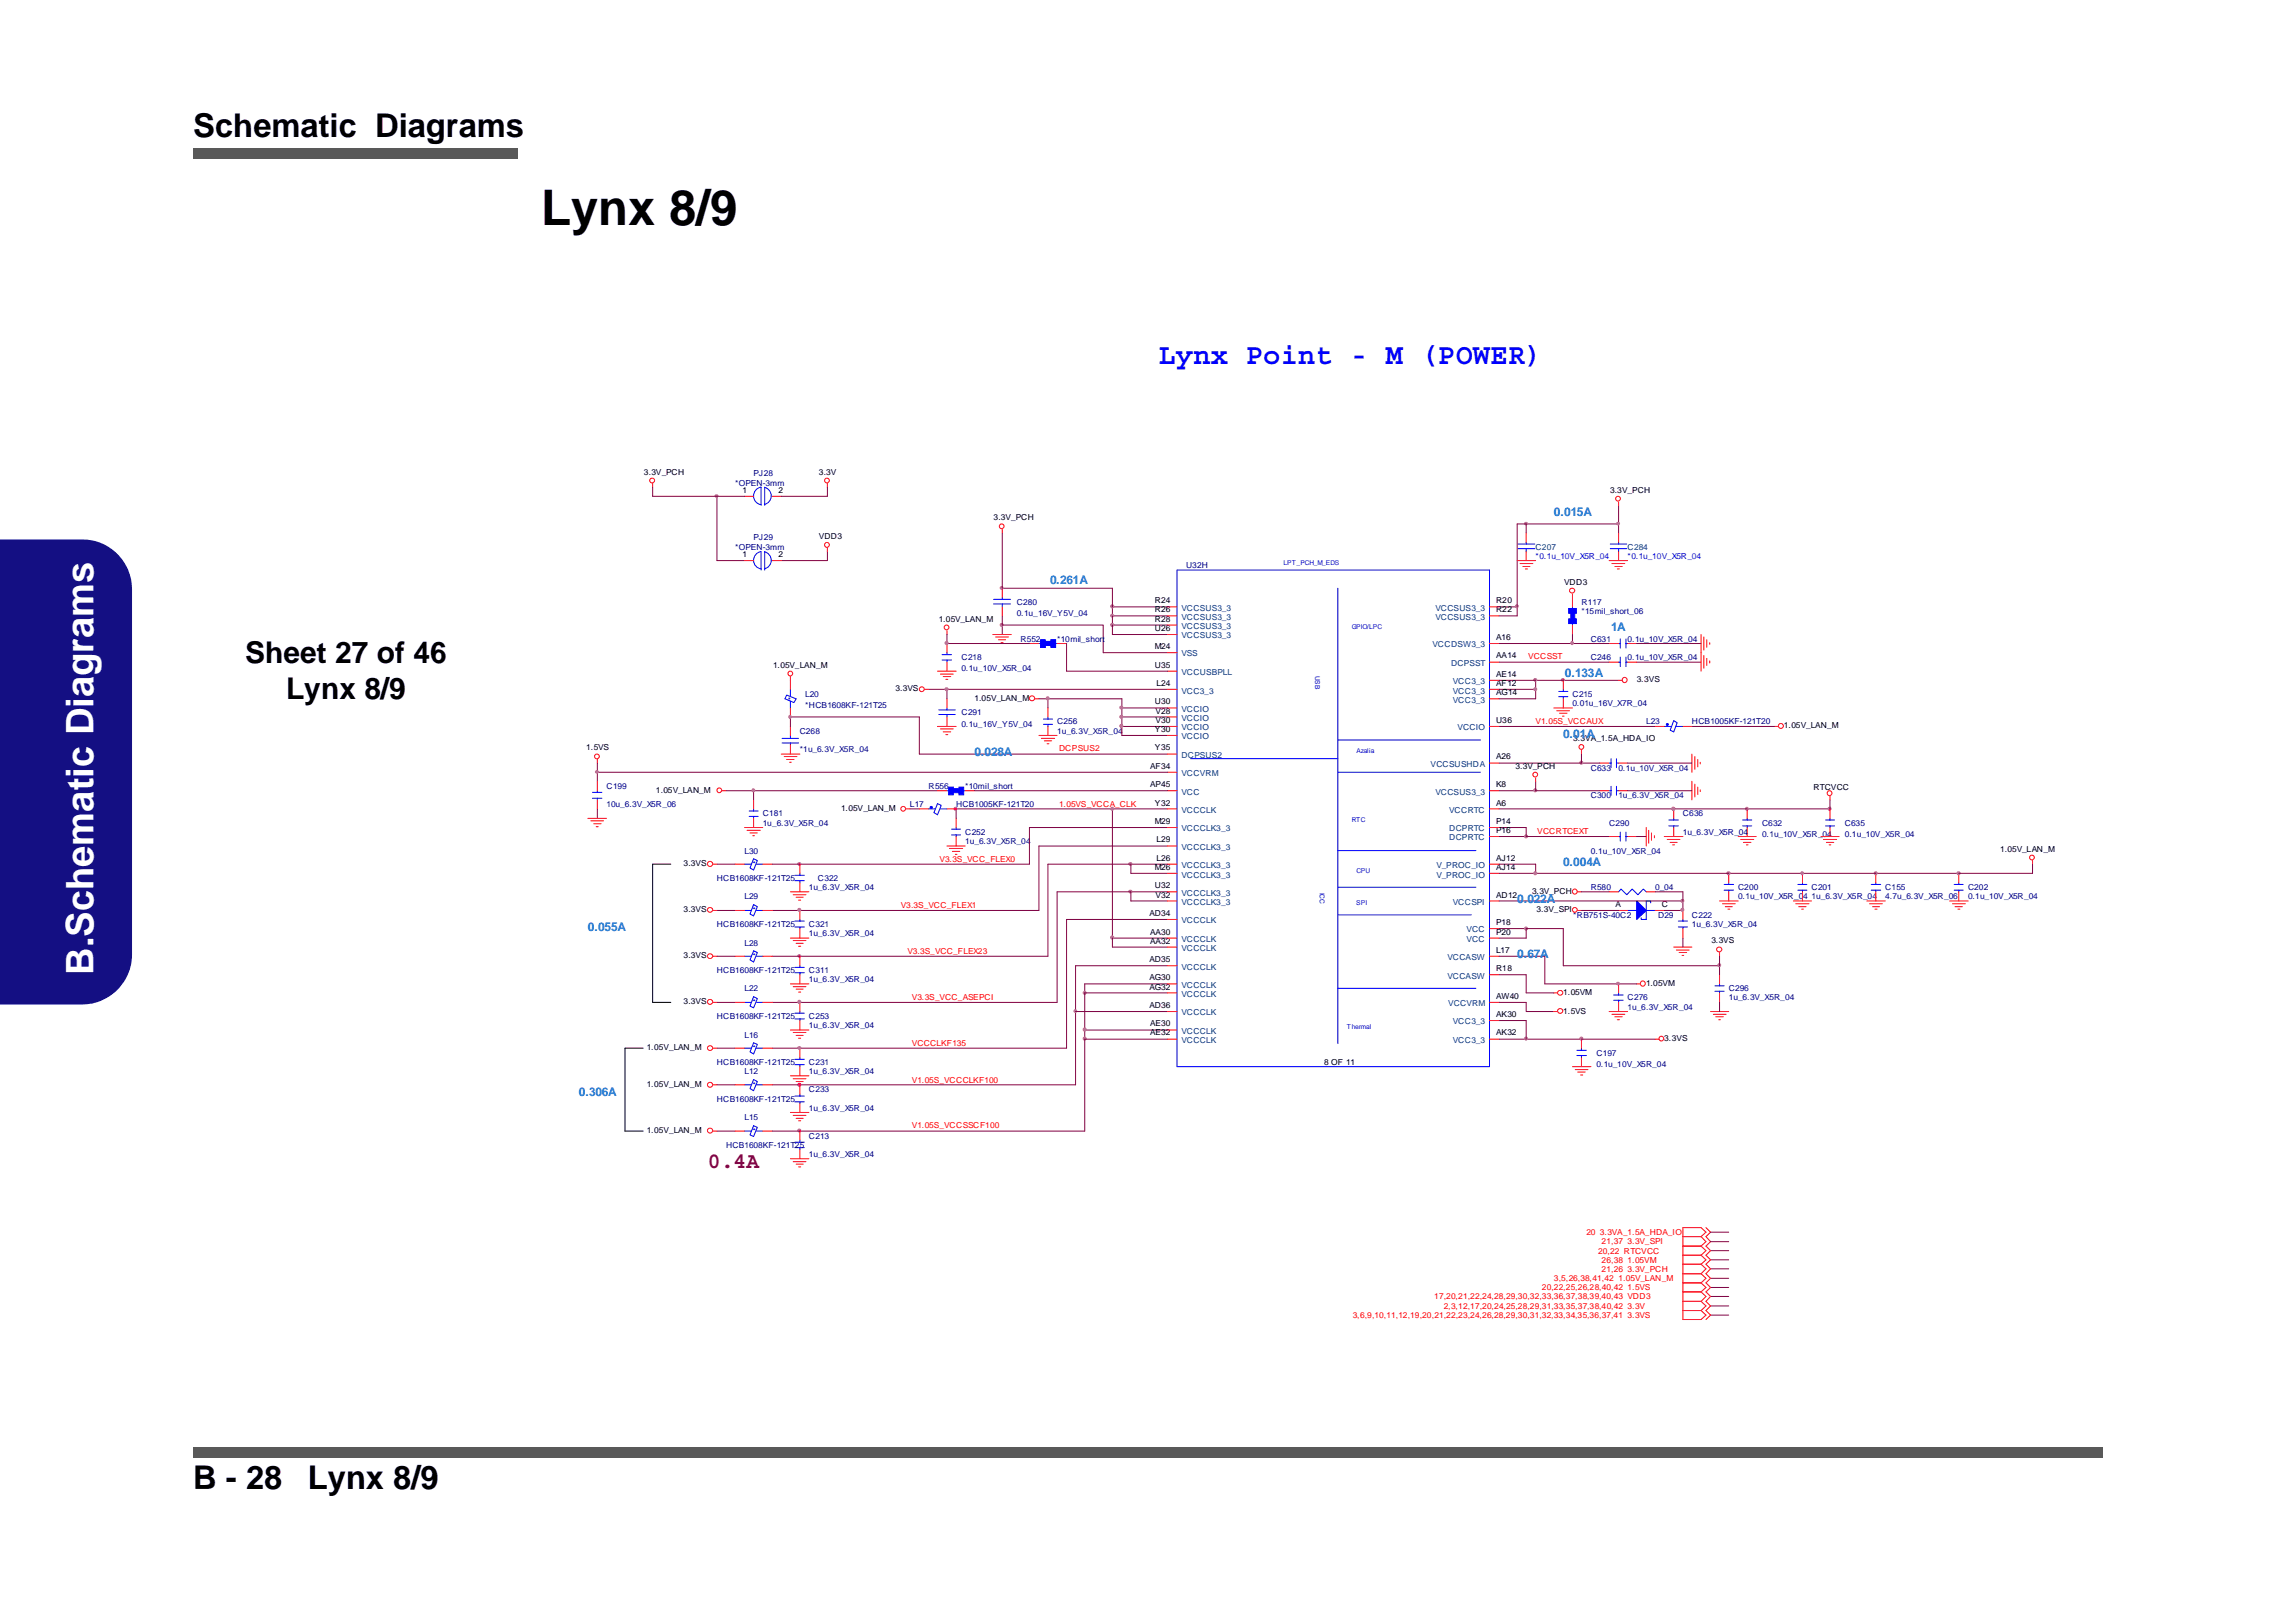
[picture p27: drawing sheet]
<svg xmlns="http://www.w3.org/2000/svg" width="297mm" height="210mm" viewBox="0 0 297 210" stroke-linecap="round" stroke-linejoin="round" font-family="sans-serif">
<defs><g id="words">
<text font-size="6.3" x="70" y="29.1">Lynx 8/9</text>
<text font-size="4.9" fill="#fff" x="12.1" y="126.1" transform="rotate(-90 12.1 126.1)">B.Schematic Diagrams</text>
<g font-size="4.2">
<text x="25" y="17.7">Schematic Diagrams</text>
<text x="25" y="192.7">B - 28</text>
<text x="39.8" y="192.7">Lynx 8/9</text>
</g>
<g font-size="3.9">
<text x="31.7" y="85.9">Sheet 27 of 46</text>
<text x="37" y="90.5">Lynx 8/9</text>
</g>
<text font-size="3.8" fill="#00f" x="149.9" y="47.1">Lynx Point - M (POWER)</text>
<text font-size="2.9" fill="#800040" x="91.5" y="151.2">0.4A</text>
<g font-size="1.9" fill="#00f">
<text x="102.2" y="90.9" transform="rotate(-90 102.2 90.9)">.</text>
<text x="97" y="111.7">.</text>
<text x="97" y="117.7">.</text>
<text x="97" y="123.6">.</text>
<text x="97" y="129.5">.</text>
<text x="97" y="135.5">.</text>
<text x="97" y="140.3">.</text>
<text x="97" y="146.3">.</text>
</g>
<g font-size="1.5" fill="#0080ff">
<text x="201" y="66.8">0.015A</text>
<text x="135.8" y="75.6">0.261A</text>
<text x="208.4" y="81.6">1A</text>
<text x="202.5" y="87.6">0.133A</text>
<text x="202.2" y="95.4">0.01A</text>
<text x="126.1" y="97.8">0.028A</text>
<text x="202.2" y="112.1">0.004A</text>
<text x="196.3" y="116.8">0.022A</text>
<text x="76.1" y="120.4">0.055A</text>
<text x="196.3" y="124">0.67A</text>
<text x="74.9" y="141.8">0.306A</text>
</g>
<g font-size="1.1">
<text x="83.3" y="61.4">3.3V_PCH</text>
<text x="96.1" y="63.8">1</text>
<text x="100.7" y="63.8">2</text>
<text x="105.9" y="61.4">3.3V</text>
<text x="208.3" y="63.8">3.3V_PCH</text>
<text x="105.9" y="69.7">VDD3</text>
<text x="128.5" y="67.3">3.3V_PCH</text>
<text x="96.1" y="72.1">1</text>
<text x="100.7" y="72.1">2</text>
<text x="202.4" y="75.7">VDD3</text>
<text x="121.5" y="80.5">1.05V_LAN_M</text>
<text x="149.4" y="78.1">R24</text>
<text x="149.4" y="84">M24</text>
<text x="149.4" y="81.6">U26</text>
<text x="149.4" y="80.5">R28</text>
<text x="149.4" y="79.2">R26</text>
<text x="193.5" y="82.8">A16</text>
<text x="193.5" y="79.2">R22</text>
<text x="193.5" y="78.1">R20</text>
<text x="100" y="86.4">1.05V_LAN_M</text>
<text x="115.8" y="89.5">3.3VS</text>
<text x="149.4" y="86.4">U35</text>
<text x="149.6" y="88.8">L24</text>
<text x="193.5" y="85.2">AA14</text>
<text x="193.5" y="90">AG14</text>
<text x="193.5" y="88.8">AF12</text>
<text x="193.5" y="87.6">AE14</text>
<text x="211.8" y="88.3">3.3VS</text>
<text x="126.1" y="90.7">1.05V_LAN_M</text>
<text x="149.4" y="91.1">U30</text>
<text x="149.4" y="94.7">Y30</text>
<text x="149.5" y="92.4">V28</text>
<text x="149.5" y="93.5">V30</text>
<text x="193.5" y="93.5">U36</text>
<text x="203.5" y="95.9">3.3VA_1.5A_HDA_IO</text>
<text x="230.8" y="94.2">1.05V_LAN_M</text>
<text x="75.8" y="97.1">1.5VS</text>
<text x="148.8" y="99.5">AF34</text>
<text x="148.8" y="101.9">AP45</text>
<text x="149.4" y="97.1">Y35</text>
<text x="193.5" y="101.9">K8</text>
<text x="193.5" y="98.3">A26</text>
<text x="196.1" y="99.5">3.3V_PCH</text>
<text x="84.9" y="102.6">1.05V_LAN_M</text>
<text x="108.8" y="105">1.05V_LAN_M</text>
<text x="149.4" y="106.6">M29</text>
<text x="149.4" y="104.3">Y32</text>
<text x="193.5" y="107.9">P16</text>
<text x="193.5" y="106.6">P14</text>
<text x="193.5" y="104.3">A6</text>
<text x="234.6" y="102.2">RTCVCC</text>
<text x="88.4" y="112.1">3.3VS</text>
<text x="149.4" y="112.6">M26</text>
<text x="149.6" y="111.4">L26</text>
<text x="149.6" y="109">L29</text>
<text x="193.5" y="112.6">AJ14</text>
<text x="193.5" y="111.4">AJ12</text>
<text x="258.8" y="110.2">1.05V_LAN_M</text>
<text x="88.4" y="118">3.3VS</text>
<text x="148.7" y="118.5">AD34</text>
<text x="149.4" y="114.9">U32</text>
<text x="149.5" y="116.2">V32</text>
<text x="193.5" y="119.7">P18</text>
<text x="193.5" y="116.2">AD12</text>
<text x="198.2" y="115.7">3.3V_PCH</text>
<text x="198.8" y="118">3.3V_SPI</text>
<text x="209" y="117.4">A</text>
<text x="215" y="117.4">C</text>
<text x="88.4" y="124">3.3VS</text>
<text x="148.7" y="124.5">AD35</text>
<text x="148.8" y="122.1">AA32</text>
<text x="148.8" y="120.9">AA30</text>
<text x="193.5" y="120.9">P20</text>
<text x="193.5" y="125.7">R18</text>
<text x="193.5" y="123.3">L17</text>
<text x="221.4" y="122.1">3.3VS</text>
<text x="88.4" y="130">3.3VS</text>
<text x="148.7" y="130.4">AD36</text>
<text x="148.7" y="128.1">AG32</text>
<text x="148.7" y="126.9">AG30</text>
<text x="193.5" y="131.6">AK30</text>
<text x="193.5" y="129.3">AW40</text>
<text x="202.2" y="128.8">1.05VM</text>
<text x="202.2" y="131.2">1.5VS</text>
<text x="213" y="127.6">1.05VM</text>
<text x="83.7" y="135.9">1.05V_LAN_M</text>
<text x="148.8" y="134">AE32</text>
<text x="148.8" y="132.8">AE30</text>
<text x="171.3" y="137.8">8 OF 11</text>
<text x="193.5" y="134">AK32</text>
<text x="215.3" y="134.8">3.3VS</text>
<text x="83.7" y="140.7">1.05V_LAN_M</text>
<text x="83.7" y="146.7">1.05V_LAN_M</text>
</g>
<g font-size="1.1" fill="#000080">
<text x="95.1" y="62.9">*OPEN-3mm</text>
<text x="97.5" y="61.6">PJ28</text>
<text x="95.1" y="71.2">*OPEN-3mm</text>
<text x="97.5" y="69.9">PJ29</text>
<text x="153.5" y="73.5">U32H</text>
<text x="131.5" y="78.3">C280</text>
<text x="131.5" y="79.7">0.1u_16V_Y5V_04</text>
<text x="132" y="83.1">R552</text>
<text x="136.8" y="83.1">*10mil_short</text>
<text x="204.6" y="78.3">R117</text>
<text x="204.6" y="79.5">*15mil_short_06</text>
<text x="205.8" y="83.1">C631</text>
<text x="210.6" y="83.1">0.1u_10V_X5R_04</text>
<text x="124.4" y="85.4">C218</text>
<text x="124.4" y="86.9">0.1u_10V_X5R_04</text>
<text x="205.8" y="85.4">C246</text>
<text x="210.6" y="85.4">0.1u_10V_X5R_04</text>
<text x="103.5" y="95">C268</text>
<text x="104.2" y="90.2">L20</text>
<text x="104.2" y="91.6">*HCB1608KF-121T25</text>
<text x="124.4" y="92.6">C291</text>
<text x="124.4" y="94">0.1u_16V_Y5V_04</text>
<text x="136.8" y="93.8">C256</text>
<text x="136.8" y="95">1u_6.3V_X5R_04</text>
<text x="203.4" y="90.2">C215</text>
<text x="203.4" y="91.4">0.01u_16V_X7R_04</text>
<text x="213" y="93.8">L23</text>
<text x="218.9" y="93.8">HCB1005KF-121T20</text>
<text x="103.5" y="97.3">*1u_6.3V_X5R_04</text>
<text x="205.8" y="99.7">C633</text>
<text x="209.4" y="99.7">0.1u_10V_X5R_04</text>
<text x="78.5" y="102.1">C199</text>
<text x="78.5" y="104.5">10u_6.3V_X5R_06</text>
<text x="98.7" y="105.7">C181</text>
<text x="98.7" y="106.9">1u_6.3V_X5R_04</text>
<text x="117.7" y="104.5">L17</text>
<text x="120.1" y="102.1">R556</text>
<text x="123.7" y="104.5">HCB1005KF-121T20</text>
<text x="124.9" y="102.1">*10mil_short</text>
<text x="205.8" y="103.3">C300</text>
<text x="208.2" y="106.9">C290</text>
<text x="209.4" y="103.3">1u_6.3V_X5R_04</text>
<text x="217.7" y="105.7">C636</text>
<text x="228" y="106.9">C632</text>
<text x="238.7" y="106.9">C635</text>
<text x="92.8" y="114">HCB1608KF-121T25</text>
<text x="96.3" y="110.5">L30</text>
<text x="105.8" y="114">C322</text>
<text x="124.9" y="108.1">C252</text>
<text x="124.9" y="109.2">1u_6.3V_X5R_04</text>
<text x="205.8" y="110.5">0.1u_10V_X5R_04</text>
<text x="217.7" y="108.1">1u_6.3V_X5R_04</text>
<text x="228" y="108.3">0.1u_10V_X5R_04</text>
<text x="238.7" y="108.3">0.1u_10V_X5R_04</text>
<text x="92.8" y="120">HCB1608KF-121T25</text>
<text x="96.3" y="116.4">L29</text>
<text x="104.6" y="115.2">1u_6.3V_X5R_04</text>
<text x="104.6" y="120">C321</text>
<text x="203.5" y="118.8">*RB751S-40C2</text>
<text x="205.8" y="115.2">R580</text>
<text x="214.1" y="115.2">0_04</text>
<text x="214.5" y="118.8">D29</text>
<text x="218.9" y="118.8">C222</text>
<text x="218.9" y="120">1u_6.3V_X5R_04</text>
<text x="224.9" y="115.2">C200</text>
<text x="224.9" y="116.4">0.1u_10V_X5R_04</text>
<text x="234.4" y="115.2">C201</text>
<text x="234.4" y="116.4">1u_6.3V_X5R_04</text>
<text x="243.9" y="115.2">C155</text>
<text x="243.9" y="116.4">4.7u_6.3V_X5R_06</text>
<text x="254.6" y="115.2">C202</text>
<text x="254.6" y="116.4">0.1u_10V_X5R_04</text>
<text x="92.8" y="126">HCB1608KF-121T25</text>
<text x="96.3" y="122.4">L28</text>
<text x="104.6" y="126">C311</text>
<text x="104.6" y="121.1">1u_6.3V_X5R_04</text>
<text x="92.8" y="131.9">HCB1608KF-121T25</text>
<text x="96.3" y="128.3">L22</text>
<text x="104.6" y="127.1">1u_6.3V_X5R_04</text>
<text x="104.6" y="131.9">C253</text>
<text x="210.6" y="129.5">C276</text>
<text x="210.6" y="130.7">1u_6.3V_X5R_04</text>
<text x="223.6" y="128.3">C296</text>
<text x="223.6" y="129.5">1u_6.3V_X5R_04</text>
<text x="92.8" y="137.8">HCB1608KF-121T25</text>
<text x="96.3" y="134.3">L16</text>
<text x="104.6" y="133">1u_6.3V_X5R_04</text>
<text x="104.6" y="137.8">C231</text>
<text x="206.5" y="136.6">C197</text>
<text x="92.8" y="142.6">HCB1608KF-121T25</text>
<text x="96.3" y="139">L12</text>
<text x="104.6" y="139">1u_6.3V_X5R_04</text>
<text x="104.6" y="141.4">C233</text>
<text x="104.6" y="143.8">1u_6.3V_X5R_04</text>
<text x="206.5" y="138.1">0.1u_10V_X5R_04</text>
<text x="93.9" y="148.5">HCB1608KF-121T25</text>
<text x="96.3" y="144.9">L15</text>
<text x="104.6" y="147.3">C213</text>
<text x="104.6" y="149.7">1u_6.3V_X5R_04</text>
</g>
<g font-size="1.1" fill="#004080">
<text x="198.7" y="71.2">C207</text>
<text x="210.6" y="71.2">C284</text>
<text x="152.9" y="79">VCCSUS3_3</text>
<text x="152.9" y="82.6">VCCSUS3_3</text>
<text x="152.9" y="81.4">VCCSUS3_3</text>
<text x="152.9" y="80.2">VCCSUS3_3</text>
<text x="185.3" y="83.8">VCCDSW3_3</text>
<text x="185.7" y="80.2">VCCSUS3_3</text>
<text x="185.7" y="79">VCCSUS3_3</text>
<text x="152.9" y="89.8">VCC3_3</text>
<text x="152.9" y="87.3">VCCUSBPLL</text>
<text x="152.9" y="85">VSS</text>
<text x="187.7" y="86.2">DCPSST</text>
<text x="188" y="89.8">VCC3_3</text>
<text x="188" y="88.5">VCC3_3</text>
<text x="152.9" y="93.3">VCCIO</text>
<text x="152.9" y="94.5">VCCIO</text>
<text x="152.9" y="92.1">VCCIO</text>
<text x="152.9" y="95.7">VCCIO</text>
<text x="188" y="90.9">VCC3_3</text>
<text x="188.6" y="94.5">VCCIO</text>
<text x="152.9" y="100.4">VCCVRM</text>
<text x="152.9" y="98.1">DCPSUS2</text>
<text x="185.1" y="99.3">VCCSUSHDA</text>
<text x="152.9" y="102.8">VCC</text>
<text x="152.9" y="107.6">VCCCLK3_3</text>
<text x="152.9" y="105.2">VCCCLK</text>
<text x="185.7" y="102.8">VCCSUS3_3</text>
<text x="187.5" y="107.6">DCPRTC</text>
<text x="187.5" y="105.2">VCCRTC</text>
<text x="152.9" y="113.6">VCCCLK3_3</text>
<text x="152.9" y="112.3">VCCCLK3_3</text>
<text x="152.9" y="110">VCCCLK3_3</text>
<text x="185.8" y="113.6">V_PROC_IO</text>
<text x="185.8" y="112.3">V_PROC_IO</text>
<text x="187.5" y="108.8">DCPRTC</text>
<text x="152.9" y="119.5">VCCCLK</text>
<text x="152.9" y="117.1">VCCCLK3_3</text>
<text x="152.9" y="115.9">VCCCLK3_3</text>
<text x="188" y="117.1">VCCSPI</text>
<text x="152.9" y="125.5">VCCCLK</text>
<text x="152.9" y="123.1">VCCCLK</text>
<text x="152.9" y="121.9">VCCCLK</text>
<text x="187.3" y="124.2">VCCASW</text>
<text x="189.7" y="121.9">VCC</text>
<text x="189.7" y="120.7">VCC</text>
<text x="152.9" y="131.4">VCCCLK</text>
<text x="152.9" y="129">VCCCLK</text>
<text x="152.9" y="127.8">VCCCLK</text>
<text x="187.3" y="126.6">VCCASW</text>
<text x="187.4" y="130.2">VCCVRM</text>
<text x="152.9" y="135">VCCCLK</text>
<text x="152.9" y="133.8">VCCCLK</text>
<text x="188" y="135">VCC3_3</text>
<text x="188" y="132.6">VCC3_3</text>
</g>
<g font-size="1.1" fill="#00f">
<text x="198.7" y="72.4">*0.1u_10V_X5R_04</text>
<text x="210.6" y="72.4">*0.1u_10V_X5R_04</text>
</g>
<g font-size="1.1" fill="#f00">
<text x="197.7" y="85.3">VCCSST</text>
<text x="198.7" y="93.6">V1.05S_VCCAUX</text>
<text x="137" y="97.2">DCPSUS2</text>
<text x="137" y="104.4">1.05VS_VCCA_CLK</text>
<text x="198.9" y="108">VCCRTCEXT</text>
<text x="121.6" y="111.5">V3.3S_VCC_FLEX0</text>
<text x="116.5" y="117.5">V3.3S_VCC_FLEX1</text>
<text x="117.4" y="123.4">V3.3S_VCC_FLEX23</text>
<text x="118" y="129.4">V3.3S_VCC_ASEPCI</text>
<text x="118" y="135.3">VCCCLKF135</text>
<text x="118" y="140.1">V1.05S_VCCCLKF100</text>
<text x="118" y="146">V1.05S_VCCSSCF100</text>
<text x="205.2" y="159.8">20</text>
<text x="207" y="159.8">3.3VA_1.5A_HDA_IO</text>
<text x="207.2" y="161">21,37</text>
<text x="210.6" y="161">3.3V_SPI</text>
<text x="199.5" y="167">20,22,25,26,28,40,42</text>
<text x="201" y="165.8">3,5,26,38,41,42</text>
<text x="206.8" y="162.2">20,22 RTCVCC</text>
<text x="207.2" y="163.4">26,38</text>
<text x="207.2" y="164.6">21,26</text>
<text x="209.4" y="165.8">1.05V_LAN_M</text>
<text x="210.6" y="163.4">1.05VM</text>
<text x="210.6" y="167">1.5VS</text>
<text x="210.6" y="164.6">3.3V_PCH</text>
<text x="175" y="170.6">3,6,9,10,11,12,19,20,21,22,23,24,26,28,29,30,31,32,33,34,35,36,37,41</text>
<text x="185.5" y="168.2">17,20,21,22,24,28,29,30,32,33,36,37,38,39,40,43 VDD3</text>
<text x="186.8" y="169.4">2,3,12,17,20,24,25,28,29,31,33,35,37,38,40,42</text>
<text x="210.6" y="169.4">3.3V</text>
<text x="210.6" y="170.6">3.3VS</text>
</g>
<g font-size=".9" fill="#00f">
<text x="166" y="73.1">LPT_PCH_M_EDS</text>
<text x="174.9" y="81.4">GPIO/LPC</text>
<text x="170.1" y="87.4" transform="rotate(90 170.1 87.4)">USB</text>
<text x="175.5" y="97.5">Azalia</text>
<text x="174.9" y="106.4">RTC</text>
<text x="175.5" y="113">CPU</text>
<text x="170.7" y="115.5" transform="rotate(90 170.7 115.5)">ICC</text>
<text x="175.5" y="117.1">SPI</text>
<text x="174.2" y="133.2">Thermal</text>
</g>
</g></defs>
<g fill="#595959">
<path d="M25 19.2h42v1.4h-42z"/>
<path d="M25 187.2h247v1.4h-247z"/>
</g>
<path d="M0 69.9h10.6a6.4 6.4 0 0 1 6.4 6.4v47.3a6.4 6.4 0 0 1-6.4 6.3h-10.6z" fill-rule="evenodd" fill="#140f83"/>
<g fill="#140f83">
<path d="M16.2 73.3l.1-.1 .5 1.1 .2 .6 .1 1.3v47.4a6.5 6.5 0 0 1-6.4 6.4h-10.7v-6.4v6.2h10.6l1.3-.1 1.8-.7 1.4-1 1.1-1.5 .4-1.1 .2-.6 .1-1.2v-47.3l-.1-1.3z"/>
<path d="M0 69.8h10.6a6.4 6.4 0 0 1 5.7 3.4l-.1 .1-1.1-1.5-1-.8-1-.5-1.2-.4-1.3-.1h-10.6v53.6z"/>
</g>
<path d="M74.9 44h191.9v128.4h-191.9z" fill="#fff"/>
<g fill="none" stroke="#800040" stroke-width=".13">
<path d="M84.4 63v1.2h8.4M92.8 64.2h3.5M92.8 64.2v8.3h3.5M107 71.4v1.1h-5.9M107 63v1.2h-5.9M129.7 69v7.1h14.2v2.4M129.7 79.7v1.2M143.9 78.5v1.2M143.9 79.7v1.2M143.9 78.5h7.1M143.9 79.7h7.1M193.9 78.5h2.4"/>
<path d="M196.3 78.5v1.2h-2.4M197.4 67.8h-1.1v10.7M197.4 67.8v1.2M197.4 67.8h12M209.4 65.4v2.4M209.4 67.8v1.2M77.3 99.9v1.2M77.3 98.8v1.1M77.3 99.9h73.7M102.3 94v-1.2h16.6v4.8h32.1M120.1 89.2h2.4M122.5 89.2v1.2"/>
<path d="M122.5 82.1v1.2h10.7M122.5 89.2h28.5M129.7 80.9h13v3.6h8.3M129.7 80.9v1.2M134.4 90.4h1.2M135.6 90.4h9.5v1.2M135.6 90.4v1.2M138 83.3v3.6h13M143.9 80.9v1.2h7.1M143.9 80.9h7.1M145.1 92.8h5.9M145.1 94h5.9"/>
<path d="M145.1 91.6h5.9M145.1 91.6v1.2M145.1 92.8v1.2M145.1 94v1.2h5.9M193.9 89.2h4.8M193.9 85.7h14.3M193.9 94h20.2M193.9 98.8h10.7M193.9 83.3h9.5M193.9 88h4.8M198.7 88h10.7M198.7 89.2v1.2h-4.8"/>
<path d="M198.7 88v1.2M203.4 83.3h4.8M203.4 82.1v1.2M204.6 98.8h2.4M204.6 97.6v1.2M210.6 98.8h8.3M211.8 83.3h8.3M211.8 85.7h8.3M218.9 94h10.7M77.3 104.7v1.2M92.8 111.8h2.3M92.8 117.8h2.3"/>
<path d="M93.9 102.3h3.6M97.5 102.3v1.2M97.5 102.3h23.8M117.7 104.7h1.2M126.1 102.3h24.9M143.9 104.7h-20.2v1.2M143.9 104.7v16.7M143.9 104.7h7.1M146.3 115.4h-9.5v14.3h-36.9M146.3 111.8h-10.7v11.9h-35.7M146.3 115.4v1.2h4.7M146.3 111.8v1.2h4.7"/>
<path d="M146.3 115.4h4.7M146.3 111.8h4.7M151 119h-13v16.6h-38.1M151 107.1h-17.8v4.7h-33.3M151 109.5h-16.6v8.3h-34.5M193.9 108.3h3.5M193.9 107.1h3.5v1.2M193.9 111.8h4.8v1.2M193.9 113h4.8M193.9 102.3h4.8M193.9 116.6h23.8M197.4 108.3h10.8"/>
<path d="M198.7 102.3h8.3M198.7 101.1v1.2M204.6 117.8h4.8M204.6 115.4h3.6M210.6 102.3h8.3M211.8 108.3h1.2M214.1 115.4h3.6v1.2M217.7 116.6v1.2h-2.4M236.7 103.5v1.2h-42.8M263 111.8v1.2h-64.3M92.8 135.6h2.3M92.8 129.7h2.3"/>
<path d="M92.8 123.7h2.3M139.1 130.9v9.5h-39.2M139.1 130.9h11.9M140.3 133.3h10.7M140.3 134.5h10.7M140.3 128.5h10.7M140.3 134.5v11.9h-40.4M140.3 133.3v1.2M140.3 128.5v4.8M143.9 121.4v1.2h7.1M143.9 121.4h7.1M151 125h-11.9v5.9"/>
<path d="M151 127.3h-10.7v1.2M193.9 123.7h6v3.6h11.9M193.9 126.1h3.5v2.4h3.6M193.9 129.7h3.5v1.2h3.6M193.9 120.2h3.5M193.9 132.1h3.5v2.4M193.9 134.5h3.5M197.4 120.2h4.8v4.8h20.3M197.4 134.5h16.7M197.4 120.2v1.2h-3.5M217.7 121.4v1.2M222.5 125v1.1"/>
<path d="M222.5 129.7v1.2M222.5 123.7v1.3M92.8 146.4h2.3M92.8 140.4h2.3M221.3 159.5h2.3M221.3 164.2h2.3M221.3 165.4h2.3M221.3 167.8h2.3M221.3 169h2.3M221.3 166.6h2.3M221.3 170.2h2.3M221.3 161.8h2.3"/>
<path d="M221.3 163h2.3M221.3 160.7h2.3"/>
</g>
<g fill="#f0f" stroke="#f0f" stroke-width=".13">
<path d="M92.6 64.1h.2l.1 .1-.1 .1h-.2z" fill-rule="evenodd"/>
<path d="M146.1 115.2h.3l.1 .2-.1 .1h-.3z" fill-rule="evenodd"/>
<path d="M225.9 104.5h.2v.3l-.1 .1-.1-.1z" fill-rule="evenodd"/>
<path d="M197.3 67.6h.3v.2v.1h-.3z" fill-rule="evenodd"/>
<path d="M103.3 123.6h.2l.1 .1-.1 .1h-.2z" fill-rule="evenodd"/>
<path d="M103.3 140.2h.2l.1 .2-.1 .1-.1 .1-.1-.1z" fill-rule="evenodd"/>
<path d="M143.7 79.5h.3l.1 .2-.1 .1h-.3z" fill-rule="evenodd"/>
<path d="M146.1 111.7h.3l.1 .1-.1 .1h-.3z" fill-rule="evenodd"/>
<path d="M103.3 111.7h.2l.1 .1-.1 .1h-.2z" fill-rule="evenodd"/>
<path d="M143.7 104.5h.3l.1 .2-.1 .1-.1 .1-.2-.1z" fill-rule="evenodd"/>
<path d="M143.7 121.2h.3l.1 .1-.1 .2h-.1h-.2z" fill-rule="evenodd"/>
<path d="M143.7 80.7h.3l.1 .2-.1 .1-.1 .1-.2-.1z" fill-rule="evenodd"/>
<path d="M253.2 112.9h.3l.1 .1-.1 .1-.1 .1-.2-.1z" fill-rule="evenodd"/>
<path d="M223.5 112.9h.3v.1v.1l-.2 .1-.1-.1z" fill-rule="evenodd"/>
<path d="M233 112.9h.3v.2l-.1 .1-.2-.1z" fill-rule="evenodd"/>
<path d="M202 87.9h.3l.1 .1-.1 .1h-.3z" fill-rule="evenodd"/>
<path d="M135.4 90.2h.3v.3l-.2 .1-.1-.1z" fill-rule="evenodd"/>
<path d="M196.1 78.3h.3v.3l-.2 .1-.1-.1z" fill-rule="evenodd"/>
<path d="M103.3 135.5h.2l.1 .1-.1 .1h-.2z" fill-rule="evenodd"/>
<path d="M144.9 93.8h.3l.1 .1-.1 .2-.1 .1-.2-.1z" fill-rule="evenodd"/>
<path d="M209.2 67.6h.3v.2v.1h-.3z" fill-rule="evenodd"/>
<path d="M97.3 102.1h.3v.3l-.1 .1-.2-.1z" fill-rule="evenodd"/>
<path d="M129.4 76h.3l.1 .1-.1 .1h-.3z" fill-rule="evenodd"/>
<path d="M139 130.7h.2v.3h-.2z" fill-rule="evenodd"/>
<path d="M103.3 129.5h.2l.1 .2-.1 .1-.1 .1-.1-.1z" fill-rule="evenodd"/>
<path d="M102.1 92.6h.2v.3l-.1 .1-.1-.1z" fill-rule="evenodd"/>
<path d="M198.5 87.9h.3v.1v.1h-.3z" fill-rule="evenodd"/>
<path d="M140.2 133.1h.3v.1v.2h-.2h-.1z" fill-rule="evenodd"/>
<path d="M143.7 78.3h.3l.1 .2-.1 .1-.1 .1-.2-.1z" fill-rule="evenodd"/>
<path d="M77.1 99.8h.3v.1v.1h-.3z" fill-rule="evenodd"/>
<path d="M144.9 91.4h.3l.1 .2-.1 .1h-.3z" fill-rule="evenodd"/>
<path d="M122.3 83.1h.3l.1 .1-.1 .2h-.2h-.1z" fill-rule="evenodd"/>
<path d="M203.3 83.1h.2l.1 .1-.2 .2h-.1z" fill-rule="evenodd"/>
<path d="M209.2 127.2h.3v.1v.1h-.3z" fill-rule="evenodd"/>
<path d="M222.3 124.8h.3v.2l-.2 .1-.1-.1z" fill-rule="evenodd"/>
<circle cx="103.4" cy="146.3" r=".2"/>
<circle cx="129.6" cy="80.9" r=".2"/>
<circle cx="236.7" cy="104.7" r=".2"/>
<circle cx="140.3" cy="134.4" r=".2"/>
<circle cx="197.4" cy="108.2" r=".2"/>
<circle cx="204.6" cy="134.4" r=".2"/>
<circle cx="123.6" cy="104.7" r=".2"/>
<circle cx="198.6" cy="89.2" r=".2"/>
<circle cx="197.4" cy="120.2" r=".2"/>
<circle cx="145.1" cy="92.8" r=".2"/>
<circle cx="242.7" cy="113" r=".2"/>
<circle cx="103.4" cy="117.7" r=".2"/>
<circle cx="140.3" cy="128.5" r=".2"/>
<circle cx="204.6" cy="98.7" r=".2"/>
<circle cx="122.5" cy="89.2" r=".2"/>
<circle cx="198.6" cy="113" r=".2"/>
<circle cx="216.5" cy="104.7" r=".2"/>
<circle cx="197.4" cy="134.4" r=".2"/>
<circle cx="198.6" cy="102.3" r=".2"/>
<circle cx="217.6" cy="117.7" r=".2"/>
<circle cx="217.6" cy="116.6" r=".2"/>
</g>
<g fill="#00f" stroke="#00f" stroke-width=".13">
<path d="M211.8 116.6l1.2 1.2-1.2 1.2z"/>
<path d="M202.9 78.7h1v.7h-1z" fill-rule="evenodd"/>
<path d="M203.2 79.3h.5v.8h-.5z" fill-rule="evenodd"/>
<path d="M202.9 80.1h1v.6h-1z" fill-rule="evenodd"/>
<path d="M120.4 104.4h.2v.2h-.2z" fill-rule="evenodd"/>
<path d="M215.6 93.7h.2v.1h-.2z" fill-rule="evenodd"/>
<path d="M136 82.8h.6v1h-.6z" fill-rule="evenodd"/>
<path d="M135.2 83h.8v.5h-.8z" fill-rule="evenodd"/>
<path d="M134.6 82.8h.6v1h-.6z" fill-rule="evenodd"/>
<path d="M124.1 101.9h.6v1h-.6z" fill-rule="evenodd"/>
<path d="M123.3 102.1h.8v.5h-.8z" fill-rule="evenodd"/>
<path d="M122.7 101.9h.6v1h-.6z" fill-rule="evenodd"/>
</g>
<g fill="none" stroke="#00f" stroke-width=".13">
<path d="M98.4 65.3a1.15 1.15 0 0 1-.9-1.1 1.15 1.15 0 0 1 1-1.2v2.4M98.5 73.6a1.13 1.13 0 0 1-1-1.1 1.13 1.13 0 0 1 1-1.1v2.4M98.9 63.1a1.14 1.14 0 0 1 .9 1.1 1.14 1.14 0 0 1-.9 1.1M98.9 71.4a1.13 1.13 0 0 1 .9 1.1 1.13 1.13 0 0 1-.9 1.1M98.9 63v2.4M98.9 71.4v2.4M128.5 78.2h2.2M128.5 77.6h2.2M129.7 77.3v.3M129.7 78.2v.3M152.3 73.8h40.4v64.2h-40.4zM173.1 76.1v59"/>
<path d="M196.4 71h2.2M196.4 70.4h2.2M197.4 70.2v.2M197.4 71v.4M203.4 78.5v.5M208.3 71h2.2M208.3 70.4h2.2M209.4 70.2v.2M209.4 71v.4M101.2 95.6h2.1M101.2 96.1h2.1M101.8 89.9l1.2 .5-.3 .5-1.1-.5z"/>
<path d="M102.3 96.1v.3M102.3 95.2v.4M102.3 89.2v.9M102.3 90.7v.9M121.5 92.5h2.1M121.5 91.9h2.1M121.9 84.7h.6M121.9 85.4h.6M122.5 84.5v.2M122.5 84.7h.6M122.5 91.6v.3M122.5 92.5v.3"/>
<path d="M123.1 85.4h-.6v.3M134.4 83.3h.3M135 93.1h.6M135 93.7h.6M135.6 92.8v.3M135.6 93.1h.6M136.2 93.7h-.6v.3M136.3 83.3h.5M154 98.2h19.1M173.1 95.8h18.4M173.1 99.9h18.4M201.7 90.2h1.1"/>
<path d="M201.7 89.5h1.1M202.2 89.2v.3M202.2 90.2v.2M203.4 80.5v.4M208.2 98.8h.2M208.4 98.2v.6M208.4 98.8v.5M209.1 98.8v.5M209.1 98.2v.6h.3M209.4 85.7h.2v.6M209.4 83.3h.2v.6M209.6 85v.7"/>
<path d="M209.6 82.7v.6M210.4 85.7h.2M210.4 83.3h.2M210.4 85.7v.6M210.4 85v.7M210.4 83.3v.6M210.4 82.7v.6M215.3 94h.9M216.5 93.3l.5 .2-.5 1.2-.4-.2zM216.9 94h.8M76.6 102.5h.7M76.6 103.3h.7"/>
<path d="M77.3 102.3v.2M77.3 102.5h.6M77.9 103.3h-.6v.2M96.3 117.8h.8M96.3 111.8h.8M96.9 105h.6M96.9 105.7h.6M97.5 104.7v.3M97.5 105h.6M97.5 117.1l.5 .2-.5 1.2-.5-.2zM97.5 111.1l.5 .3-.5 1.2-.5-.3zM97.9 117.8h.8"/>
<path d="M97.9 111.8h.8M98.1 105.7h-.6v.2M102.8 113.3h.7M102.8 114h.7M102.8 119.2h.7M102.8 120h.7M103.5 113v.3M103.5 113.3h.6M103.5 119v.2M103.5 119.2h.6M104.1 114h-.6v.2M104.1 120h-.6v.2"/>
<path d="M120.1 104.7h.9M121.3 104l.5 .2-.5 1.2-.5-.2zM121.7 104.7h.8M122.5 102.3h.3M123.1 107.3h.6M123.1 108h.6M123.7 107.1v.2M123.7 107.3h.6M124.3 108h-.6v.3M124.4 102.3h.5M173.1 118.4h17.3M173.1 110.1h17.8"/>
<path d="M173.1 114.8h17.8M208.2 102.3h.2M208.4 101.8v.5M208.4 102.3v.6M209.1 102.3v.6M209.1 101.8v.5h.3M209.4 115.4l.3-.4 .8 .8 .7-.8 .7 .8 .7-.8 .4 .4M209.4 108.3h.2v.5M209.6 107.7v.6M210.4 108.3h.2M210.4 108.3v.5M210.4 107.7v.6"/>
<path d="M210.6 117.8h1.2M213 117.8h1.1M213.6 116.8v-.2h-.6v2.4h-.7v-.2M215.9 106.1h.6M215.9 106.9h.6M216.5 105.9v.2M216.5 106.1h.6M217.1 119.2h.6M217.1 120h.6M217.1 106.9h-.6v.2M217.7 119v.2M217.7 119.2h.6"/>
<path d="M218.3 120h-.6v.2M223.1 114.5h.5M223.1 115.2h.5M223.6 114.2v.3M223.6 114.5h.7M224.3 115.2h-.7v.2M225.4 106.1h.6M225.4 106.9h.6M226 105.9v.2M226 106.1h.6M226.6 106.9h-.6v.2M232.6 114.5h.6"/>
<path d="M232.6 115.2h.6M233.2 114.2v.3M233.2 114.5h.6M233.8 115.2h-.6v.2M236.2 106.1h.5M236.2 106.9h.5M236.7 105.9v.2M236.7 106.1h.6M237.3 106.9h-.6v.2M242.1 115.2h.6v.2M242.1 114.5h.6M242.7 114.5h.6"/>
<path d="M242.7 115.2h.6M242.7 114.2v.3M252.8 114.5h.6M252.8 115.2h.6M253.4 114.2v.3M253.4 114.5h.6M254 115.2h-.6v.2M96.3 135.6h.8M96.3 123.7h.8M96.3 129.7h.8M97.5 134.9l.5 .3-.5 1.2-.5-.3zM97.5 139.7l.5 .3-.5 1.1-.5-.2z"/>
<path d="M97.5 123.1l.5 .2-.5 1.2-.5-.3zM97.5 129l.5 .2-.5 1.2-.5-.2zM97.9 135.6h.8M97.9 123.7h.8M97.9 129.7h.8M102.8 125.2h.7M102.8 125.9h.7M102.8 131.1h.7M102.8 131.9h.7M102.8 137.1h.7M102.8 137.8h.7M103.5 125v.2"/>
<path d="M103.5 125.2h.6M103.5 130.9v.2M103.5 131.1h.6M103.5 136.9v.2M103.5 137.1h.6M104.1 125.9h-.6v.2M104.1 131.9h-.6v.2M104.1 137.8h-.6v.2M173.1 127.9h17.8M204 135.9h.6M204 136.6h.6M204.6 135.6v.3"/>
<path d="M204.6 135.9h.6M205.2 136.6h-.6v.3M208.8 128.8h.6M208.8 129.4h.6M209.4 128.5v.3M209.4 128.8h.6M210 129.4h-.6v.3M221.9 127.6h.6M221.9 128.3h.6M222.5 127.3v.3M222.5 127.6h.6M223.1 128.3h-.6v.2"/>
<path d="M96.3 146.4h.8M96.3 140.4h.8M97.5 145.7l.5 .2-.5 1.2-.5-.2zM97.9 146.4h.8M97.9 140.4h.8M102.8 147.8h.7M102.8 148.5h.7M102.8 141.8h.7M102.8 142.6h.7M103.5 147.5v.3M103.5 147.8h.6M103.5 141.6v.2"/>
<path d="M103.5 141.8h.6M104.1 148.5h-.6v.3M104.1 142.6h-.6v.2"/>
</g>
<g fill="none" stroke="#f00" stroke-width=".13">
<path d="M84.4 62.6v.4M96.3 64.2h1.2M96.3 72.5h1.2M99.9 64.2h1.2M99.9 72.5h1.2M107 62.6v.4M107 70.9v.5M129.7 76.1v1.2M129.7 78.5v1.2M129.7 68.5v.5M151 78.5h1.3M151 79.7h1.3"/>
<path d="M192.7 79.7h1.2M192.7 78.5h1.2M196.3 72.5h2.4M196.7 72.9h1.6M197 73.3h.9M197.3 73.6h.3M197.4 69v1.2M197.4 71.4v1.1M203.4 76.9v1.6M208.2 72.5h2.4M208.5 72.9h1.7M208.9 73.3h1"/>
<path d="M209.2 73.6h.3M209.4 69v1.2M209.4 71.4v1.1M209.4 65v.4M77.3 98.3v.5M101.1 97.6h2.4M101.5 97.9h1.6M101.8 98.3h.9M102.2 98.6h.2M102.3 96.4v1.2M102.3 94v1.2M102.3 87.6v1.6"/>
<path d="M102.3 91.6v1.2M119.6 89.2h.5M121.3 94h2.4M121.3 86.9h2.4M121.7 94.3h1.6M121.7 87.2h1.6M122 94.7h1M122 87.6h1M122.4 95.1h.2M122.4 87.9h.2M122.5 83.3v1.2M122.5 85.7v1.2"/>
<path d="M122.5 90.4v1.2M122.5 92.8v1.2M122.5 81.6v.5M128.4 82.1h2.4M128.8 82.4h1.7M129.2 82.8h.9M129.5 83.2h.3M133.2 83.3h1.2M133.9 90.4h.5M134.4 95.2h2.4M134.7 95.6h1.7M135.1 95.9h1"/>
<path d="M135.5 96.3h.2M135.6 91.6v1.2M135.6 94v1.2M136.8 83.3h1.2M151 99.9h1.3M151 92.8h1.3M151 94h1.3M151 91.6h1.3M151 89.2h1.3M151 86.9h1.3M151 84.5h1.3M151 82.1h1.3"/>
<path d="M151 80.9h1.3M151 97.6h1.3M151 95.2h1.3M192.7 98.8h1.2M192.7 94h1.2M192.7 90.4h1.2M192.7 89.2h1.2M192.7 88h1.2M192.7 85.7h1.2M192.7 83.3h1.2M201 91.6h2.4M201.4 92h1.7"/>
<path d="M201.8 92.3h.9M202.1 92.7h.3M202.2 88v1.2M202.2 90.4v1.2M203.4 80.9v1.2M204.6 97.1v.5M207 98.8h1.2M208.2 85.7h1.2M208.2 83.3h1.2M209.4 98.8h1.2M209.4 88h.5M210.6 85.7h1.2"/>
<path d="M210.6 83.3h1.2M214.1 94h1.2M217.7 94h1.2M218.9 97.6v2.3M219.3 97.9v1.7M219.6 98.3v.9M220 98.6v.3M220.1 82.1v4.8M220.4 82.4v1.7M220.4 84.8v1.7M220.8 82.8v1M220.8 85.2v.9"/>
<path d="M221.2 83.2v.2M221.2 85.5v.3M229.6 94h.5M76.1 105.9h2.4M76.4 106.2h1.7M76.8 106.6h1M77.1 107h.3M77.3 101.1v1.2M77.3 103.5v1.2M92.3 117.8h.5M92.3 111.8h.5M93.5 102.3h.4"/>
<path d="M95.1 117.8h1.2M95.1 111.8h1.2M96.3 107.1h2.4M96.6 107.5h1.8M97 107.8h1M97.4 108.1h.2M97.5 103.5v1.2M97.5 105.9v1.2M98.7 117.8h1.2M98.7 111.8h1.2M102.3 115.4h2.3M102.6 115.8h1.7"/>
<path d="M103 116.1h.9M103.3 116.5h.3M103.5 111.8v1.2M103.5 114.2v1.2M103.5 117.8v1.2M117.2 104.7h.5M118.9 104.7h1.2M121.3 102.3h1.2M122.5 104.7h1.2M122.5 109.5h2.4M122.8 109.8h1.7M123.2 110.2h1"/>
<path d="M123.6 110.6h.2M123.7 105.9v1.2M123.7 108.3v1.2M124.9 102.3h1.2M151 102.3h1.3M151 119h1.3M151 116.6h1.3M151 115.4h1.3M151 113h1.3M151 111.8h1.3M151 109.5h1.3M151 107.1h1.3"/>
<path d="M151 104.7h1.3M192.7 116.6h1.2M192.7 113h1.2M192.7 111.8h1.2M192.7 108.3h1.2M192.7 107.1h1.2M192.7 104.7h1.2M192.7 102.3h1.2M198.7 100.7v.4M204.1 115.4h.5M204.1 117.8h.5M207 102.3h1.2"/>
<path d="M208.2 115.4h1.2M208.2 108.3h1.2M209.4 117.8h1.2M209.4 102.3h1.2M210.6 108.3h1.2M213 115.4h1.1M213 107.1v2.4M213.3 107.5v1.6M213.7 107.8v.9M214 108.1v.3M214.1 117.8h1.2M215.3 108.3h2.4"/>
<path d="M215.7 108.6h1.6M216.1 109h.9M216.4 109.3h.2M216.5 104.7v1.2M216.5 107.1v1.2M217.7 117.8v1.2M218.9 101.1v2.4M219.3 101.5v1.6M219.6 101.9v.9M220 102.2v.2M222.5 116.6h2.4M222.8 117h1.7"/>
<path d="M223.2 117.3h.9M223.5 117.7h.3M223.6 113v1.2M223.6 115.4v1.2M224.9 108.3h2.3M225.2 108.6h1.7M225.6 109h.9M225.9 109.3h.2M226 104.7v1.2M226 107.1v1.2M232 116.6h2.4M232.3 117h1.7"/>
<path d="M232.7 117.3h1M233.1 117.7h.2M233.2 113v1.2M233.2 115.4v1.2M235.6 108.3h2.3M235.9 108.6h1.7M236.3 109h.9M236.6 109.3h.3M236.7 104.7v1.2M236.7 107.1v1.2M236.7 103v.5M241.5 116.6h2.4"/>
<path d="M241.9 117h1.6M242.3 117.3h.9M242.6 117.7h.2M242.7 113v1.2M242.7 115.4v1.2M252.2 116.6h2.4M252.6 117h1.7M252.9 117.3h1M253.3 117.7h.3M253.4 113v1.2M253.4 115.4v1.2M263 111.4v.4"/>
<path d="M92.3 123.7h.5M92.3 135.6h.5M92.3 129.7h.5M95.1 135.6h1.2M95.1 123.7h1.2M95.1 129.7h1.2M98.7 135.6h1.2M98.7 123.7h1.2M98.7 129.7h1.2M102.3 139.2h2.3M102.3 121.4h2.3M102.3 133.3h2.3"/>
<path d="M102.3 127.3h2.3M102.6 139.6h1.7M102.6 121.7h1.7M102.6 133.6h1.7M102.6 127.7h1.7M103 140h.9M103 122.1h.9M103 134h.9M103 128h.9M103.3 122.5h.3M103.3 134.4h.3M103.3 128.4h.3"/>
<path d="M103.5 123.7v1.3M103.5 126.1v1.2M103.5 120.2v1.2M103.5 129.7v1.2M103.5 132.1v1.2M103.5 135.6v1.3M103.5 138v1.2M151 134.5h1.3M151 133.3h1.3M151 130.9h1.3M151 128.5h1.3M151 127.3h1.3"/>
<path d="M151 125h1.3M151 122.6h1.3M151 121.4h1.3M192.7 134.5h1.2M192.7 126.1h1.2M192.7 123.7h1.2M192.7 121.4h1.2M192.7 120.2h1.2M192.7 132.1h1.2M192.7 129.7h1.2M201 128.5h.5M201 130.9h.5"/>
<path d="M203.4 138h2.4M203.8 138.4h1.6M204.1 138.7h1M204.5 139.1h.3M204.6 134.5v1.1M204.6 136.9v1.1M208.2 130.9h2.4M208.5 131.3h1.7M208.9 131.6h1M209.2 132h.3M209.4 127.3v1.2M209.4 129.7v1.2"/>
<path d="M211.8 127.3h.4M214.1 134.5h.5M216.5 122.6h2.4M216.9 122.9h1.6M217.2 123.3h1M217.6 123.6h.2M217.7 120.2v1.2M221.3 130.9h2.3M221.7 131.3h1.6M222 131.6h.9M222.4 132h.2M222.5 126.1v1.2"/>
<path d="M222.5 128.5v1.2M222.5 123.3v.4M92.3 146.4h.5M92.3 140.4h.5M95.1 146.4h1.2M95.1 140.4h1.2M98.7 146.4h1.2M98.7 140.4h1.2M102.3 144h2.3M102.3 150h2.3M102.6 144.3h1.7M102.6 150.3h1.7"/>
<path d="M103 144.7h.9M103 150.7h.9M103.3 140.3h.3M103.3 145h.3M103.3 151h.3M103.5 146.4v1.1M103.5 148.8v1.2M103.5 140.4v1.2M103.5 142.8v1.2M220.7 158.9l.6 .6-.6 .5 .6 .7-.6 .6 .6 .5-.6 .6 .6 .6-.6 .6 .6 .6-.6 .6 .6 .6-.6 .6 .6 .6-.6 .6 .6 .6-.6 .6 .6 .6-.6 .6 .6 .6-.6 .6M217.7 164.8h2.4M217.7 166h2.4"/>
<path d="M217.7 164.8v1.2M217.7 162.4h2.4M217.7 163.6h2.4M217.7 162.4v1.2M217.7 168.4h2.4M217.7 169.6h2.4M217.7 168.4v1.2M217.7 167.2h2.4M217.7 166v1.2M217.7 161.3h2.4M217.7 161.3v1.1M217.7 167.2v1.2"/>
<path d="M217.7 163.6v1.2M217.7 160h2.4M217.7 160v1.3M220.1 164.8l.6 .6-.6 .6M220.1 162.4l.6 .6-.6 .6M220.1 168.4l.6 .6-.6 .6M220.1 166l.6 .6-.6 .6M220.1 169.6l.6 .6-.6 .6h-2.4v-1.2M220.1 161.3l.6 .5-.6 .6M220.1 167.2l.6 .6-.6 .6M220.1 163.6l.6 .6-.6 .6M220.1 160l.6 .7-.6 .6"/>
<path d="M220.1 160l.6-.5-.6-.6h-2.4v1.1"/>
<circle cx="84.4" cy="62.2" r=".31"/>
<circle cx="107" cy="70.5" r=".32"/>
<circle cx="107" cy="62.2" r=".31"/>
<circle cx="129.6" cy="68.1" r=".31"/>
<circle cx="203.4" cy="76.4" r=".32"/>
<circle cx="209.3" cy="64.5" r=".31"/>
<circle cx="77.2" cy="97.9" r=".31"/>
<circle cx="102.2" cy="87.2" r=".31"/>
<circle cx="119.3" cy="89.2" r=".31"/>
<circle cx="122.5" cy="81.2" r=".31"/>
<circle cx="133.5" cy="90.4" r=".33"/>
<circle cx="204.6" cy="96.7" r=".31"/>
<circle cx="210.2" cy="88" r=".33"/>
<circle cx="230.4" cy="93.9" r=".32"/>
<circle cx="91.9" cy="111.8" r=".33"/>
<circle cx="91.9" cy="117.7" r=".32"/>
<circle cx="93.1" cy="102.3" r=".31"/>
<circle cx="116.8" cy="104.7" r=".31"/>
<circle cx="198.6" cy="100.2" r=".31"/>
<circle cx="203.7" cy="115.4" r=".32"/>
<circle cx="203.7" cy="117.7" r=".31"/>
<circle cx="236.7" cy="102.6" r=".32"/>
<circle cx="262.9" cy="111" r=".31"/>
<circle cx="91.9" cy="129.7" r=".33"/>
<circle cx="91.9" cy="123.7" r=".32"/>
<circle cx="91.9" cy="135.6" r=".32"/>
<circle cx="201.9" cy="130.8" r=".32"/>
<circle cx="201.9" cy="128.5" r=".32"/>
<circle cx="212.5" cy="127.3" r=".33"/>
<circle cx="214.9" cy="134.4" r=".31"/>
<circle cx="222.4" cy="122.9" r=".32"/>
<circle cx="91.9" cy="146.3" r=".33"/>
<circle cx="91.9" cy="140.4" r=".33"/>
</g>
<path d="M86.8 111.8h-2.4v17.9h2.4M83.2 135.6h-2.3v10.8h2.3" fill="none" stroke="#000" stroke-width=".13"/>
<use href="#words"/>
</svg>
